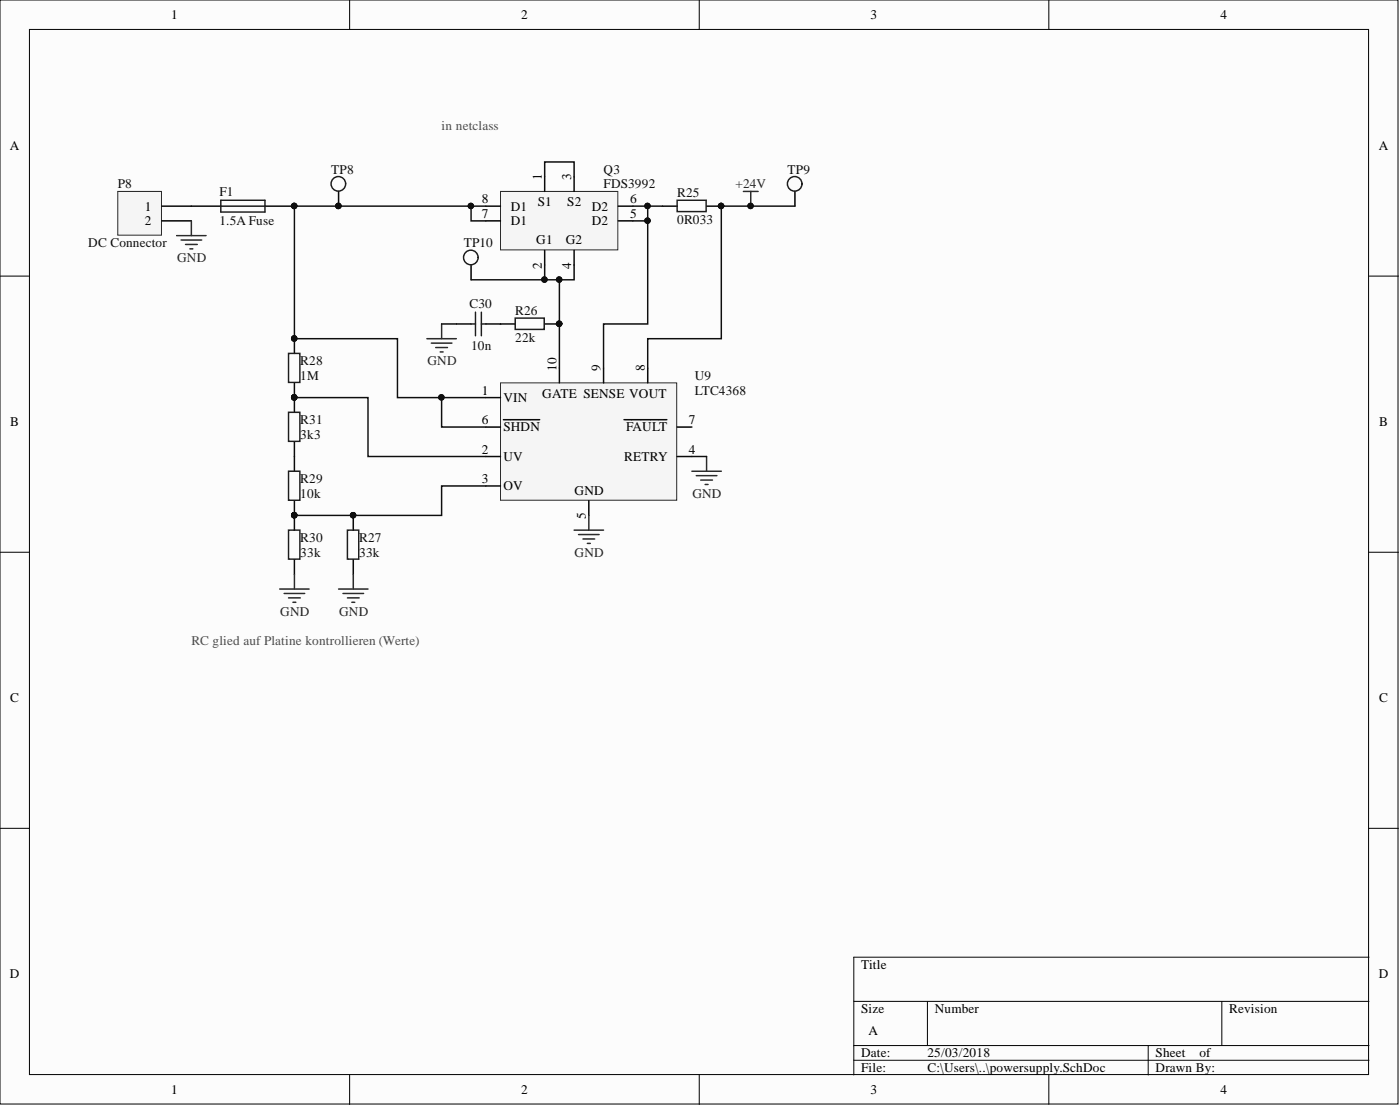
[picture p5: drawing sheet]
<svg xmlns="http://www.w3.org/2000/svg" width="241mm" height="190mm" viewBox="0 0 241 190" stroke-linecap="round" stroke-linejoin="round" font-family="sans-serif">
<defs><g id="words">
<g font-size="2.3">
<text x="29.5" y="3.3">1</text>
<text x="89.8" y="3.3">2</text>
<text x="150" y="3.3">3</text>
<text x="210.3" y="3.3">4</text>
<text x="1.7" y="25.8">A</text>
<text x="237.7" y="25.8">A</text>
<text x="83.1" y="35">8</text>
<text x="92.7" y="35.5">S1</text>
<text x="93.4" y="30.9" transform="rotate(-90 93.4 30.9)">1</text>
<text x="97.8" y="35.5">S2</text>
<text x="98.4" y="30.9" transform="rotate(-90 98.4 30.9)">3</text>
<text x="108.6" y="35">6</text>
<text x="24.9" y="36.3">1</text>
<text x="24.9" y="38.8">2</text>
<text x="83.1" y="37.5">7</text>
<text x="88" y="36.3">D1</text>
<text x="88" y="38.8">D1</text>
<text x="102" y="36.3">D2</text>
<text x="102" y="38.8">D2</text>
<text x="108.6" y="37.5">5</text>
<text x="92.4" y="42.1">G1</text>
<text x="93.4" y="46.3" transform="rotate(-90 93.4 46.3)">2</text>
<text x="97.5" y="42.1">G2</text>
<text x="98.4" y="46.3" transform="rotate(-90 98.4 46.3)">4</text>
<text x="95.9" y="63.9" transform="rotate(-90 95.9 63.9)">10</text>
<text x="103.5" y="63.9" transform="rotate(-90 103.5 63.9)">9</text>
<text x="111.1" y="63.9" transform="rotate(-90 111.1 63.9)">8</text>
<text x="83.1" y="68">1</text>
<text x="86.8" y="69.2">VIN</text>
<text x="93.5" y="68.5">GATE SENSE VOUT</text>
<text x="1.8" y="73.4">B</text>
<text x="83.1" y="73">6</text>
<text x="86.8" y="74.3">SHDN</text>
<text x="107.9" y="74.3">FAULT</text>
<text x="118.7" y="73">7</text>
<text x="237.7" y="73.4">B</text>
<text x="83.1" y="78.1">2</text>
<text x="83.1" y="83.2">3</text>
<text x="86.8" y="79.4">UV</text>
<text x="107.6" y="79.4">RETRY</text>
<text x="118.7" y="78.1">4</text>
<text x="86.8" y="84.5">OV</text>
<text x="99" y="85.2">GND</text>
<text x="101" y="89.5" transform="rotate(-90 101 89.5)">5</text>
<text x="1.8" y="120.9">C</text>
<text x="237.7" y="120.9">C</text>
<text x="148.4" y="166.9">Title</text>
<text x="1.7" y="168.5">D</text>
<text x="237.7" y="168.5">D</text>
<text x="148.4" y="174.5">Size</text>
<text x="149.7" y="178.3">A</text>
<text x="161.1" y="174.5">Number</text>
<text x="211.9" y="174.5">Revision</text>
<text x="148.4" y="182.1">Date:</text>
<text x="148.4" y="184.7">File:</text>
<text x="159.8" y="182.1">25/03/2018</text>
<text x="159.8" y="184.7">C:\Users\..\powersupply.SchDoc</text>
<text x="199.2" y="182.1">Sheet</text>
<text x="199.2" y="184.7">Drawn By:</text>
<text x="206.7" y="182.1">of</text>
<text x="29.5" y="188.5">1</text>
<text x="89.8" y="188.5">2</text>
<text x="150" y="188.5">3</text>
<text x="210.3" y="188.5">4</text>
</g>
<g font-size="2.3" fill="#4c4c4c">
<text x="76.1" y="22.3">in netclass</text>
<text x="33" y="111.1">RC glied auf Platine kontrollieren (Werte)</text>
</g>
<g font-size="2.3" fill="#0e0e0e">
<text x="57.1" y="29.9">TP8</text>
<text x="104" y="29.9">Q3</text>
<text x="135.7" y="29.9">TP9</text>
<text x="20.3" y="32.5">P8</text>
<text x="37.8" y="33.7">F1</text>
<text x="104" y="32.5">FDS3992</text>
<text x="116.7" y="34">R25</text>
<text x="37.8" y="38.8">1.5A Fuse</text>
<text x="116.7" y="38.6">0R033</text>
<text x="15.2" y="42.6">DC Connector</text>
<text x="79.9" y="42.6">TP10</text>
<text x="80.9" y="53">C30</text>
<text x="88.8" y="58.8">22k</text>
<text x="88.8" y="54.3">R26</text>
<text x="51.8" y="65.4">1M</text>
<text x="51.8" y="62.9">R28</text>
<text x="81.2" y="60.4">10n</text>
<text x="119.8" y="65.4">U9</text>
<text x="119.8" y="68">LTC4368</text>
<text x="51.8" y="75.6">3k3</text>
<text x="51.8" y="73">R31</text>
<text x="51.8" y="83.2">R29</text>
<text x="51.8" y="85.7">10k</text>
<text x="51.8" y="95.9">33k</text>
<text x="51.8" y="93.3">R30</text>
<text x="61.9" y="95.9">33k</text>
<text x="61.9" y="93.3">R27</text>
</g>
<g font-size="2.3" fill="#262626">
<text x="126.8" y="32.5">+24V</text>
<text x="30.5" y="45.1">GND</text>
<text x="73.7" y="62.9">GND</text>
<text x="119.3" y="85.7">GND</text>
<text x="99" y="95.9">GND</text>
<text x="48.3" y="106">GND</text>
<text x="58.4" y="106">GND</text>
</g>
</g></defs>
<g fill="#fcfcfc" stroke="#000" stroke-width=".17">
<path d="M0 0h241v190.2h-241z"/>
<path d="M5.1 5.1h230.8v180h-230.8z"/>
</g>
<g fill="none" stroke="#000" stroke-width=".17">
<path d="M60.3 0v5.1M120.5 0v5.1M180.8 0v5.1M0 47.6h5.1M236 47.6h5M0 95.1h5.1M236 95.1h5M0 142.7h5.1M236 142.7h5M147.2 172.5h88.8M159.8 172.5v7.6M210.6 172.5v7.6"/>
<path d="M236 164.9h-88.8v20.3M60.3 185.2v5M120.5 185.2v5M147.2 180.1h88.8M147.2 182.6h88.8M180.8 185.2v5M197.9 180.1v5.1"/>
</g>
<path d="M86.3 65.9h30.3v20.3h-30.3z" fill="#f5f5f5" stroke="#262626" stroke-width=".17"/>
<path d="M83.7 68.5h2.6M83.7 73.6h2.6M83.7 78.6h2.6M86.8 72.3h6.2M96.4 63.4v2.5M104 63.4v2.5M107.6 72.3h7.3M111.6 63.4v2.5M116.7 73.6h2.5M116.7 78.6h2.5M83.7 83.7h2.6M101.5 86.2v2.6" fill="none" stroke="#000" stroke-width=".25"/>
<path d="M86.3 33h20.2v10h-20.2z" fill="#f5f5f5" stroke="#262626" stroke-width=".17"/>
<g fill="none" stroke="#000" stroke-width=".25">
<path d="M33 35.5h5.1M45.7 35.5h5M83.7 35.5h2.6M83.7 38h2.6M93.9 30.4v2.6M99 30.4v2.6M106.6 35.5h2.5M106.6 38h2.5M114.2 35.5h2.5M121.8 35.5h2.5M50.7 58.3v2.6M78.7 55.8h2.5"/>
<path d="M83.7 55.8h5.1M93.9 43.1v2.6M93.9 55.8h2.5M99 43.1v2.6M50.7 65.9v2.6M50.7 78.6v2.6M50.7 86.2v5.1M50.7 96.4v2.5"/>
</g>
<g fill="#0e0e0e" stroke="#0e0e0e" stroke-width=".17">
<circle cx="96.4" cy="55.8" r=".47"/>
<circle cx="124.3" cy="35.5" r=".47"/>
<circle cx="50.7" cy="58.3" r=".47"/>
<circle cx="50.7" cy="68.4" r=".47"/>
<circle cx="50.7" cy="88.7" r=".47"/>
<circle cx="50.7" cy="35.5" r=".47"/>
</g>
<path d="M38.1 34.5h7.6v2h-7.6zM38.1 35.5h7.6M116.7 34.5h5v1.9h-5zM81.2 55.8h.8M82 53.8v4M83 53.8v4M83 55.8h.7M88.8 54.8h5v1.9h-5zM49.7 60.9h2v5h-2zM49.7 81.2h2v5h-2zM49.7 91.3h2v5h-2z" fill="none" stroke="#1c1c1c" stroke-width=".25"/>
<path d="M73.6 58.3h5.1M74.3 59.1h3.6M75.1 59.9h2M76.1 55.8v2.5M75.9 60.6h.5M50.7 98.9v2.6M48.2 101.5h5.1M49 102.2h3.5M49.7 103h2.1M50.5 103.7h.5" fill="none" stroke="#262626" stroke-width=".25"/>
<path d="M20.3 33h7.5v7.5h-7.5z" fill="#f5f5f5" stroke="#262626" stroke-width=".17"/>
<path d="M27.9 35.5h5.1M27.9 38h5.1M58.4 33v2.5M137 33v2.5M81.2 45.7v2.5M50.7 68.5v2.5M50.7 76.1v2.5M60.9 88.8v2.5M60.9 96.4v2.5" fill="none" stroke="#000" stroke-width=".25"/>
<g fill="none" stroke="#262626" stroke-width=".25">
<path d="M33 38v2.6M128.1 33h2.6M129.4 33v2.5M30.4 40.6h5.1M31.2 41.3h3.6M32 42.1h2M32.7 42.9h.5M121.8 78.6v2.6M60.9 98.9v2.6M99 91.3h5M99.7 92.1h3.6M100.5 92.8h2"/>
<path d="M101.2 93.6h.5M101.5 88.8v2.5M119.2 81.2h5.1M120 81.9h3.6M120.8 82.7h2M121.5 83.4h.5M58.4 101.5h5M59.1 102.2h3.6M59.9 103h2M60.6 103.7h.5"/>
</g>
<g fill="#0e0e0e" stroke="#0e0e0e" stroke-width=".17">
<circle cx="129.4" cy="35.5" r=".47"/>
<circle cx="58.3" cy="35.5" r=".47"/>
<circle cx="60.9" cy="88.7" r=".47"/>
<circle cx="96.4" cy="55.8" r=".47"/>
<circle cx="96.4" cy="48.2" r=".47"/>
<circle cx="93.8" cy="48.2" r=".47"/>
<circle cx="111.6" cy="38" r=".47"/>
<circle cx="111.6" cy="35.5" r=".47"/>
<circle cx="50.7" cy="88.7" r=".47"/>
<circle cx="81.2" cy="35.5" r=".47"/>
<circle cx="124.3" cy="35.5" r=".47"/>
<circle cx="76.1" cy="68.4" r=".47"/>
<circle cx="50.7" cy="68.4" r=".47"/>
<circle cx="50.7" cy="35.5" r=".47"/>
<circle cx="50.7" cy="58.3" r=".47"/>
</g>
<g fill="none" stroke="#1c1c1c" stroke-width=".25">
<path d="M49.7 71h2v5h-2zM59.9 91.3h1.9v5h-1.9z"/>
<circle cx="58.3" cy="31.7" r="1.26"/>
<circle cx="137" cy="31.7" r="1.26"/>
<circle cx="81.2" cy="44.3" r="1.26"/>
</g>
<g fill="none" stroke="#0e0e0e" stroke-width=".25">
<path d="M81.2 35.5v2.5h2.5M83.7 35.5h-33v22.8h17.8v10.2h7.6M93.9 30.4v-2.5h5.1v2.5M109.1 35.5h5.1M111.6 35.5v2.5h-2.5M111.6 38v17.8h-7.6v7.6M137 35.5h-12.7v22.8h-12.7v5.1M76.1 55.8h2.6M81.2 48.2h12.7M93.9 45.7v2.5h2.5M99 45.7v2.5h-2.6v15.2M50.7 68.5h12.7v10.1h20.3"/>
<path d="M83.7 68.5h-7.6v5.1h7.6M119.2 78.6h2.6M83.7 83.7h-7.6v5.1h-25.4"/>
</g>
<use href="#words"/>
</svg>
